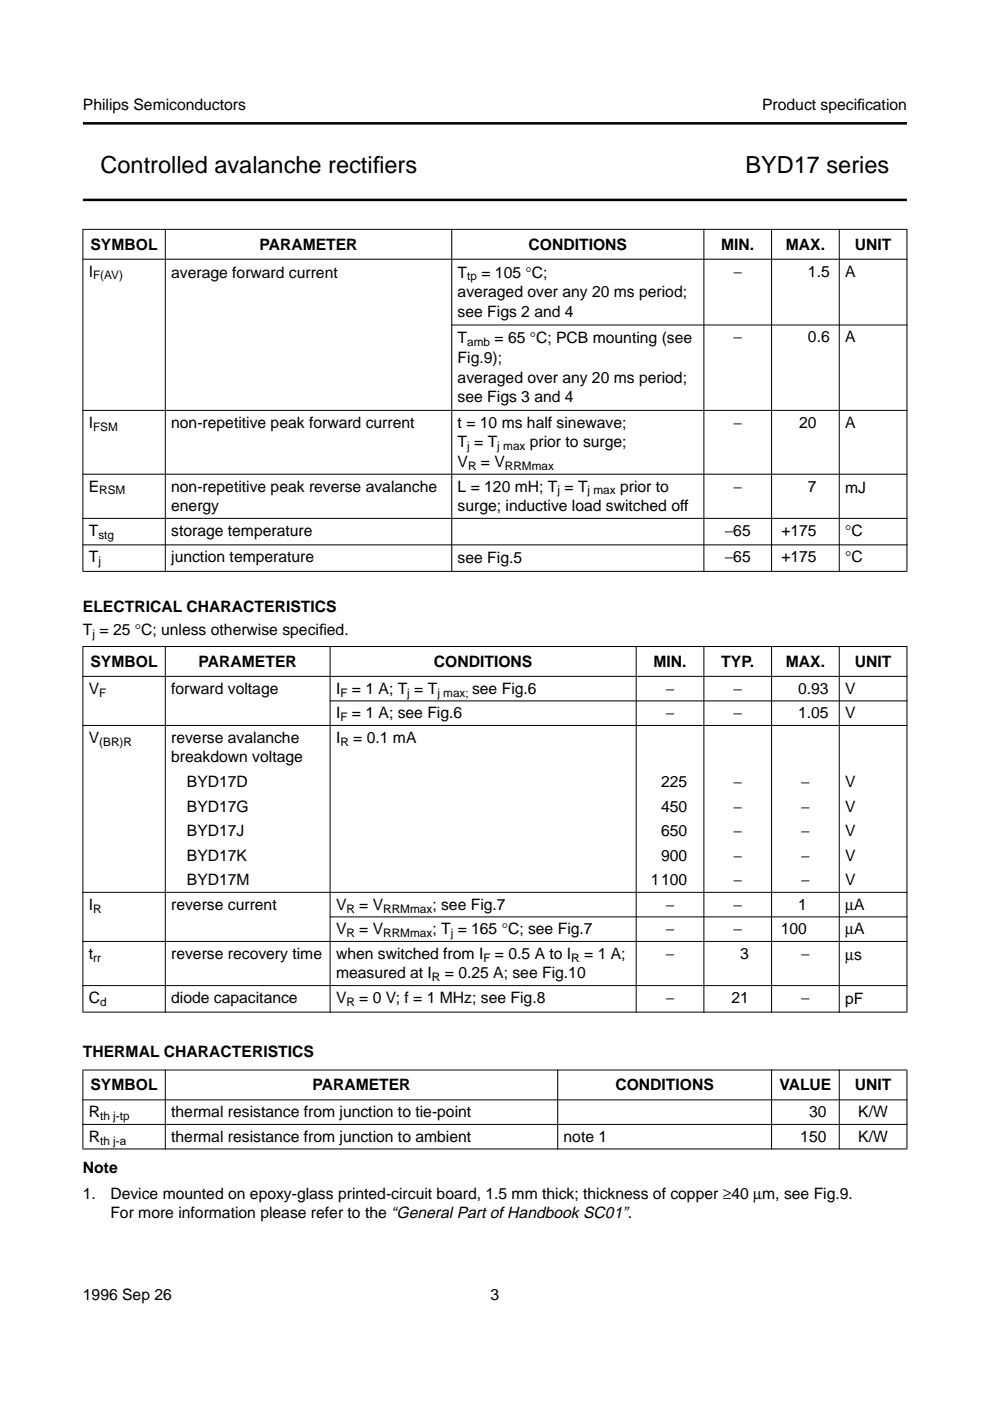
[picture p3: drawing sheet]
<svg xmlns="http://www.w3.org/2000/svg" width="210mm" height="297mm" viewBox="0 0 210 297" stroke-linecap="round" stroke-linejoin="round" font-family="sans-serif">
<defs><g id="words">
<g font-size="5">
<text x="21.3" y="36.6">Controlled avalanche rectif</text>
<text x="79.1" y="36.6">iers</text>
<text x="158.1" y="36.6">BYD17 series</text>
</g>
<g font-size="3.3">
<text x="17.6" y="23.4">Philips Semiconductors</text>
<text x="161.7" y="23.4">Product specif</text>
<text x="181.9" y="23.4">ication</text>
<text x="19.2" y="52.9">SYMBOL</text>
<text x="55" y="52.9">PARAMETER</text>
<text x="112.1" y="52.9">CONDITIONS</text>
<text x="153" y="52.9">MIN.</text>
<text x="166.7" y="52.9">MAX.</text>
<text x="181.4" y="52.9">UNIT</text>
<text x="18.8" y="58.6">I</text>
<text x="36.3" y="58.8">average forward current</text>
<text x="97.1" y="58.8">T</text>
<text x="102.1" y="58.8">= 105 °C;</text>
<text x="155.6" y="58.6">−</text>
<text x="171.4" y="58.6">1.5</text>
<text x="179.3" y="58.6">A</text>
<text x="97.1" y="63">averaged over any 20 ms period;</text>
<text x="97.1" y="67.2">see Figs 2 and 4</text>
<text x="97.1" y="77">Fig.9);</text>
<text x="97.1" y="72.8">T</text>
<text x="104.9" y="72.8">= 65 °C; PCB mounting (see</text>
<text x="155.6" y="72.6">−</text>
<text x="171.4" y="72.6">0.6</text>
<text x="179.3" y="72.6">A</text>
<text x="97.1" y="81.1">averaged over any 20 ms period;</text>
<text x="97.1" y="85.3">see Figs 3 and 4</text>
<text x="18.8" y="90.7">I</text>
<text x="36.3" y="90.7">non-repetitive peak forward current</text>
<text x="97.1" y="90.7">t = 10 ms half sinewave;</text>
<text x="97.1" y="94.9">T = T</text>
<text x="112.4" y="94.9">prior to surge;</text>
<text x="155.6" y="90.7">−</text>
<text x="169.6" y="90.7">20</text>
<text x="179.3" y="90.7">A</text>
<text x="97.1" y="99">V</text>
<text x="102" y="99">= V</text>
<text x="18.8" y="104.2">E</text>
<text x="36.3" y="104.2">non-repetitive peak reverse avalanche</text>
<text x="97.1" y="104.2">L = 120 mH; T = T</text>
<text x="131.6" y="104.2">prior to</text>
<text x="155.6" y="104.2">−</text>
<text x="171.4" y="104.2">7</text>
<text x="179.3" y="104.4">mJ</text>
<text x="18.8" y="113.6">T</text>
<text x="36.3" y="108.4">energy</text>
<text x="36.3" y="113.6">storage temperature</text>
<text x="97.1" y="108.4">surge; inductive load switched off</text>
<text x="153.8" y="113.6">−65</text>
<text x="165.8" y="113.6">+175</text>
<text x="179.3" y="113.6">°C</text>
<text x="18.8" y="119.2">T</text>
<text x="36.3" y="119.2">junction temperature</text>
<text x="97.1" y="119.4">see Fig.5</text>
<text x="153.8" y="119.2">−65</text>
<text x="165.8" y="119.2">+175</text>
<text x="179.3" y="119.2">°C</text>
<text x="17.6" y="129.8">ELECTRICAL CHARACTERISTICS</text>
<text x="17.6" y="134.6">T = 25 °C; unless otherwise specif</text>
<text x="67.7" y="134.6">ied.</text>
<text x="19.2" y="141.4">SYMBOL</text>
<text x="42.1" y="141.4">PARAMETER</text>
<text x="92.1" y="141.4">CONDITIONS</text>
<text x="138.6" y="141.4">MIN.</text>
<text x="153" y="141.4">TYP.</text>
<text x="166.7" y="141.4">MAX.</text>
<text x="181.4" y="141.4">UNIT</text>
<text x="18.8" y="147.1">V</text>
<text x="36.3" y="147.1">forward voltage</text>
<text x="71.3" y="147.1">I</text>
<text x="74.7" y="147.1">= 1 A; T = T</text>
<text x="100.2" y="147.1">see Fig.6</text>
<text x="141.2" y="147.1">−</text>
<text x="155.6" y="147.1">−</text>
<text x="169.3" y="147.1">0.93</text>
<text x="179.3" y="147.1">V</text>
<text x="71.3" y="152.3">I</text>
<text x="74.7" y="152.3">= 1 A; see Fig.6</text>
<text x="141.2" y="152.3">−</text>
<text x="155.6" y="152.3">−</text>
<text x="169.3" y="152.3">1.05</text>
<text x="179.3" y="152.3">V</text>
<text x="18.8" y="157.5">V</text>
<text x="36.3" y="157.5">reverse avalanche</text>
<text x="36.3" y="161.7">breakdown voltage</text>
<text x="71.3" y="157.5">I</text>
<text x="74.9" y="157.5">= 0.1 mA</text>
<text x="39.6" y="166.9">BYD17D</text>
<text x="140.2" y="166.9">225</text>
<text x="155.6" y="166.9">−</text>
<text x="170" y="166.9">−</text>
<text x="179.3" y="166.9">V</text>
<text x="39.6" y="172.1">BYD17G</text>
<text x="140.2" y="172.1">450</text>
<text x="155.6" y="172.1">−</text>
<text x="170" y="172.1">−</text>
<text x="179.3" y="172.1">V</text>
<text x="39.6" y="177.3">BYD17J</text>
<text x="140.2" y="177.3">650</text>
<text x="155.6" y="177.3">−</text>
<text x="170" y="177.3">−</text>
<text x="179.3" y="177.3">V</text>
<text x="39.6" y="182.5">BYD17K</text>
<text x="140.2" y="182.5">900</text>
<text x="155.6" y="182.5">−</text>
<text x="170" y="182.5">−</text>
<text x="179.3" y="182.5">V</text>
<text x="39.6" y="187.7">BYD17M</text>
<text x="138.1" y="187.7">1100</text>
<text x="155.6" y="187.7">−</text>
<text x="170" y="187.7">−</text>
<text x="179.3" y="187.7">V</text>
<text x="18.8" y="192.9">I</text>
<text x="36.3" y="192.9">reverse current</text>
<text x="71.3" y="192.9">V</text>
<text x="76.2" y="192.9">= V</text>
<text x="91.7" y="192.9">; see Fig.7</text>
<text x="141.2" y="192.9">−</text>
<text x="155.6" y="192.9">−</text>
<text x="169.3" y="192.9">1</text>
<text x="179.3" y="192.9">µA</text>
<text x="18.8" y="203.3">t</text>
<text x="36.3" y="203.3">reverse recovery time</text>
<text x="71.3" y="203.3">when switched from I</text>
<text x="71.3" y="198.1">V</text>
<text x="76.2" y="198.1">= V</text>
<text x="91.7" y="198.1">; T = 165 °C; see Fig.7</text>
<text x="105" y="203.3">= 0.5 A to I</text>
<text x="123.9" y="203.3">= 1 A;</text>
<text x="141.2" y="198.1">−</text>
<text x="141.2" y="203.3">−</text>
<text x="155.6" y="198.1">−</text>
<text x="157.1" y="203.3">3</text>
<text x="165.6" y="198.1">100</text>
<text x="170" y="203.3">−</text>
<text x="179.3" y="198.1">µA</text>
<text x="179.3" y="203.5">µs</text>
<text x="71.3" y="207.4">measured at I</text>
<text x="94.4" y="207.4">= 0.25 A; see Fig.10</text>
<text x="18.8" y="212.6">C</text>
<text x="36.3" y="212.6">diode capacitance</text>
<text x="71.3" y="212.6">V</text>
<text x="76.2" y="212.6">= 0 V; f = 1 MHz; see Fig.8</text>
<text x="141.2" y="212.6">−</text>
<text x="155.2" y="212.6">21</text>
<text x="170" y="212.6">−</text>
<text x="179.3" y="212.9">pF</text>
<text x="17.6" y="224.1">THERMAL CHARACTERISTICS</text>
<text x="19.2" y="231.2">SYMBOL</text>
<text x="66.3" y="231.2">PARAMETER</text>
<text x="130.6" y="231.2">CONDITIONS</text>
<text x="165.4" y="231.2">VALUE</text>
<text x="181.4" y="231.2">UNIT</text>
<text x="18.8" y="236.9">R</text>
<text x="36.3" y="236.9">thermal resistance from junction to tie-point</text>
<text x="171.7" y="236.9">30</text>
<text x="182.1" y="236.9">K/W</text>
<text x="18.8" y="242.1">R</text>
<text x="36.3" y="242.1">thermal resistance from junction to ambient</text>
<text x="119.6" y="242.1">note 1</text>
<text x="169.8" y="242.1">150</text>
<text x="182.1" y="242.1">K/W</text>
<text x="17.6" y="248.7">Note</text>
<text x="17.6" y="254.1">1.</text>
<text x="23.4" y="254.1">Device mounted on epoxy-glass printed-circuit board, 1.5 mm thick; thickness of copper ≥40 µm, see Fig.9.</text>
<text x="23.4" y="258.3">For more information please refer to the “General Part of Handbook SC01”.</text>
<text x="17.6" y="275.6">1996 Sep 26</text>
<text x="104.1" y="275.6">3</text>
</g>
<g font-size="2.5">
<text x="19.8" y="59.2">F(AV)</text>
<text x="99.1" y="59.4">tp</text>
<text x="99.1" y="73.4">amb</text>
<text x="19.8" y="91.3">FSM</text>
<text x="99.1" y="95.5">j</text>
<text x="105.5" y="95.5">j max</text>
<text x="99.3" y="99.6">R</text>
<text x="107.1" y="99.6">RRMmax</text>
<text x="21.1" y="104.8">RSM</text>
<text x="118.3" y="104.8">j</text>
<text x="124.7" y="104.8">j max</text>
<text x="20.9" y="114.2">stg</text>
<text x="20.9" y="119.8">j</text>
<text x="19.6" y="135.2">j</text>
<text x="21.1" y="147.7">F</text>
<text x="72.2" y="147.7">F</text>
<text x="86.4" y="147.7">j</text>
<text x="92.8" y="147.7">j max;</text>
<text x="72.2" y="152.9">F</text>
<text x="21.1" y="158.1">(BR)R</text>
<text x="72.2" y="158.1">R</text>
<text x="19.8" y="193.5">R</text>
<text x="73.5" y="193.5">R</text>
<text x="81.3" y="193.5">RRMmax</text>
<text x="19.8" y="203.9">rr</text>
<text x="73.5" y="198.7">R</text>
<text x="81.3" y="198.7">RRMmax</text>
<text x="95.6" y="198.7">j</text>
<text x="102.6" y="203.9">F</text>
<text x="121.2" y="203.9">R</text>
<text x="91.6" y="208">R</text>
<text x="21.2" y="213.2">d</text>
<text x="73.5" y="213.2">R</text>
<text x="21.2" y="237.5">th j-tp</text>
<text x="21.2" y="242.7">th j-a</text>
</g>
</g></defs>
<path d="M17.6 26.2h174.8M17.6 42.4h174.8" fill="none" stroke="#000" stroke-width=".53"/>
<g fill="#000" stroke="#000" stroke-width=".21">
<path d="M17.5 48.6h175zM17.5 55h175zM95.7 68.9h96.8zM17.5 87h175zM17.5 100.5h175zM17.5 109.9h175zM17.5 115.5h175zM17.6 48.7v72.3zM35.1 48.5v72.7zM95.8 48.5v72.7zM149.3 48.5v72.7zM163.7 48.5v72.7z"/>
<path d="M178.1 48.5v72.7zM192.4 48.7v72.3zM17.5 121.1h175zM17.5 137.1h175zM17.5 143.4h175zM69.9 148.6h122.6zM17.5 153.8h175zM17.5 189.2h175zM69.9 194.4h122.6zM17.5 199.6h175zM17.6 137.2v77.3zM35.1 137v77.7z"/>
<path d="M70 137v77.7zM135 137v77.7zM149.3 137v77.7zM163.7 137v77.7zM178.1 137v77.7zM192.4 137.2v77.3zM17.5 209h175zM17.5 214.6h175zM17.5 226.9h175zM17.5 233.2h175zM17.5 238.4h175zM17.6 227v16.5z"/>
<path d="M35.1 226.8v16.9zM118.3 226.8v16.9zM163.7 226.8v16.9zM178.1 226.8v16.9zM192.4 227v16.5zM17.5 243.6h175z"/>
</g>
<use href="#words"/>
</svg>
